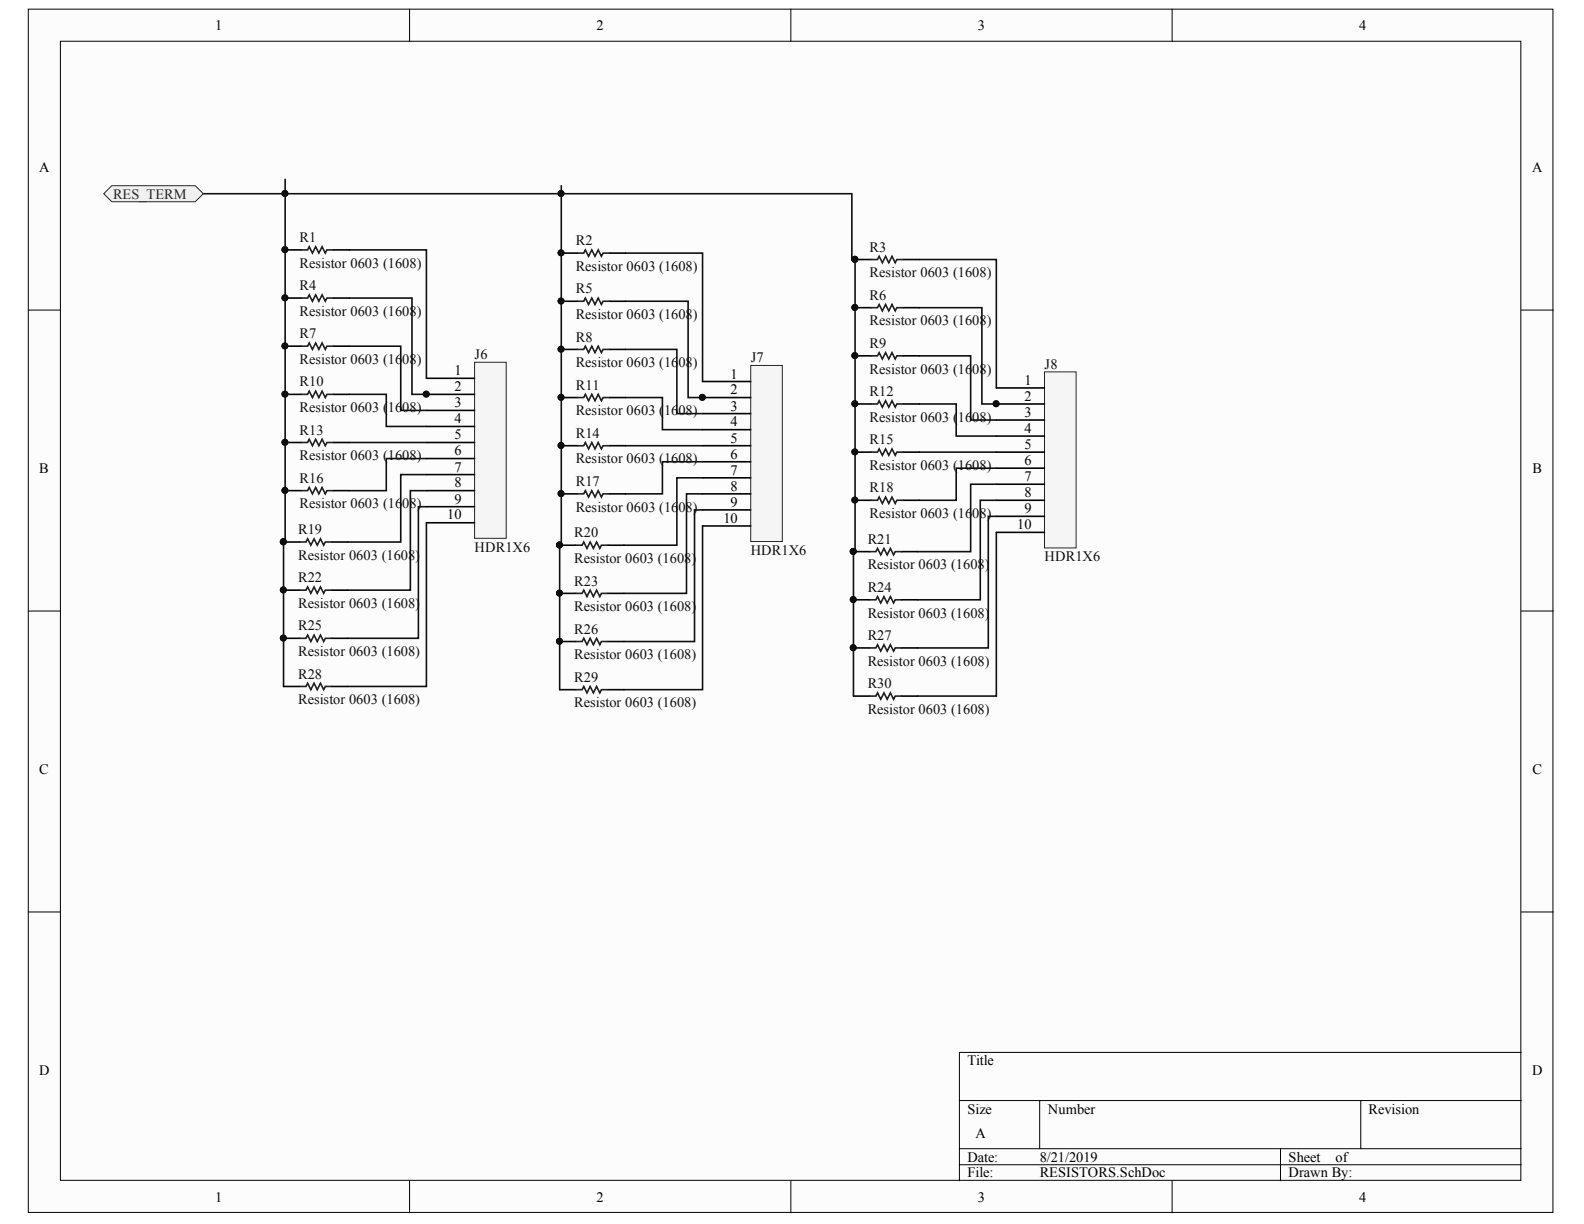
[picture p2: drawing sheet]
<svg xmlns="http://www.w3.org/2000/svg" width="279mm" height="216mm" viewBox="0 0 279 216" stroke-linecap="round" stroke-linejoin="round" font-family="sans-serif">
<defs><g id="words">
<g font-size="2.5">
<text x="38" y="5.3">1</text>
<text x="105.2" y="5.3">2</text>
<text x="172.5" y="5.3">3</text>
<text x="239.7" y="5.3">4</text>
<text x="6.9" y="30.4">A</text>
<text x="270.2" y="30.4">A</text>
<text x="80.2" y="66.2">1</text>
<text x="80.2" y="69">2</text>
<text x="80.2" y="71.8">3</text>
<text x="128.9" y="66.8">1</text>
<text x="128.9" y="69.6">2</text>
<text x="180.7" y="67.9">1</text>
<text x="180.7" y="70.7">2</text>
<text x="80.2" y="74.6">4</text>
<text x="80.2" y="77.5">5</text>
<text x="128.9" y="72.4">3</text>
<text x="128.9" y="75.2">4</text>
<text x="180.7" y="73.5">3</text>
<text x="180.7" y="76.3">4</text>
<text x="6.9" y="83.5">B</text>
<text x="80.2" y="80.3">6</text>
<text x="80.2" y="83.2">7</text>
<text x="128.9" y="78.1">5</text>
<text x="128.9" y="80.9">6</text>
<text x="128.9" y="83.8">7</text>
<text x="180.7" y="79.2">5</text>
<text x="180.7" y="82">6</text>
<text x="270.3" y="83.5">B</text>
<text x="80.2" y="86">8</text>
<text x="80.2" y="88.8">9</text>
<text x="128.9" y="86.6">8</text>
<text x="128.9" y="89.4">9</text>
<text x="180.7" y="84.9">7</text>
<text x="180.7" y="87.7">8</text>
<text x="78.9" y="91.6">10</text>
<text x="127.6" y="92.2">10</text>
<text x="179.4" y="93.3">10</text>
<text x="180.7" y="90.5">9</text>
<text x="6.9" y="136.6">C</text>
<text x="270.3" y="136.6">C</text>
<text x="6.9" y="189.7">D</text>
<text x="170.6" y="187.9">Title</text>
<text x="270.2" y="189.7">D</text>
<text x="170.6" y="196.4">Size</text>
<text x="184.8" y="196.4">Number</text>
<text x="241.4" y="196.4">Revision</text>
<text x="172.1" y="200.7">A</text>
<text x="170.6" y="204.9">Date:</text>
<text x="170.6" y="207.7">File:</text>
<text x="183.4" y="204.9">8/21/2019</text>
<text x="183.4" y="207.7">RESISTORS.SchDoc</text>
<text x="227.3" y="204.9">Sheet</text>
<text x="227.3" y="207.7">Drawn By:</text>
<text x="235.6" y="204.9">of</text>
<text x="38" y="212">1</text>
<text x="105.2" y="212">2</text>
<text x="172.5" y="212">3</text>
<text x="239.7" y="212">4</text>
</g>
<text font-size="2.5" fill="#262626" x="20" y="35.1">RES_TERM</text>
<g font-size="2.5" fill="#0e0e0e">
<text x="52.8" y="42.7">R1</text>
<text x="52.8" y="47.2">Resistor 0603 (1608)</text>
<text x="101.6" y="43.3">R2</text>
<text x="101.6" y="47.8">Resistor 0603 (1608)</text>
<text x="153.4" y="44.4">R3</text>
<text x="52.8" y="51.1">R4</text>
<text x="101.6" y="51.7">R5</text>
<text x="153.4" y="48.9">Resistor 0603 (1608)</text>
<text x="153.4" y="52.9">R6</text>
<text x="52.8" y="55.7">Resistor 0603 (1608)</text>
<text x="52.8" y="59.7">R7</text>
<text x="101.6" y="56.3">Resistor 0603 (1608)</text>
<text x="153.4" y="57.4">Resistor 0603 (1608)</text>
<text x="52.8" y="64.2">Resistor 0603 (1608)</text>
<text x="83.7" y="63.3">J6</text>
<text x="101.6" y="60.3">R8</text>
<text x="101.6" y="64.7">Resistor 0603 (1608)</text>
<text x="132.4" y="63.9">J7</text>
<text x="153.4" y="61.4">R9</text>
<text x="153.4" y="65.9">Resistor 0603 (1608)</text>
<text x="184.3" y="65.1">J8</text>
<text x="52.8" y="68.1">R10</text>
<text x="101.6" y="68.7">R11</text>
<text x="153.4" y="69.8">R12</text>
<text x="52.8" y="72.7">Resistor 0603 (1608)</text>
<text x="52.8" y="76.7">R13</text>
<text x="101.6" y="73.3">Resistor 0603 (1608)</text>
<text x="101.6" y="77.3">R14</text>
<text x="153.4" y="74.4">Resistor 0603 (1608)</text>
<text x="52.8" y="81.1">Resistor 0603 (1608)</text>
<text x="101.6" y="81.7">Resistor 0603 (1608)</text>
<text x="153.4" y="78.4">R15</text>
<text x="153.4" y="82.9">Resistor 0603 (1608)</text>
<text x="52.8" y="85.1">R16</text>
<text x="52.8" y="89.7">Resistor 0603 (1608)</text>
<text x="101.6" y="85.7">R17</text>
<text x="153.4" y="86.8">R18</text>
<text x="52.6" y="94.2">R19</text>
<text x="101.3" y="94.8">R20</text>
<text x="101.6" y="90.3">Resistor 0603 (1608)</text>
<text x="153" y="95.9">R21</text>
<text x="153.4" y="91.4">Resistor 0603 (1608)</text>
<text x="52.6" y="98.7">Resistor 0603 (1608)</text>
<text x="83.7" y="97.3">HDR1X6</text>
<text x="101.3" y="99.3">Resistor 0603 (1608)</text>
<text x="132.4" y="97.9">HDR1X6</text>
<text x="153" y="100.4">Resistor 0603 (1608)</text>
<text x="184.3" y="99">HDR1X6</text>
<text x="52.6" y="102.7">R22</text>
<text x="52.6" y="107.3">Resistor 0603 (1608)</text>
<text x="101.3" y="103.3">R23</text>
<text x="101.3" y="107.8">Resistor 0603 (1608)</text>
<text x="153" y="104.4">R24</text>
<text x="52.6" y="111.2">R25</text>
<text x="101.3" y="111.7">R26</text>
<text x="153" y="109">Resistor 0603 (1608)</text>
<text x="153" y="112.9">R27</text>
<text x="52.6" y="115.7">Resistor 0603 (1608)</text>
<text x="52.6" y="119.7">R28</text>
<text x="101.3" y="116.3">Resistor 0603 (1608)</text>
<text x="153" y="117.4">Resistor 0603 (1608)</text>
<text x="52.6" y="124.2">Resistor 0603 (1608)</text>
<text x="101.3" y="120.3">R29</text>
<text x="101.3" y="124.8">Resistor 0603 (1608)</text>
<text x="153" y="121.4">R30</text>
<text x="153" y="125.9">Resistor 0603 (1608)</text>
</g>
</g></defs>
<g fill="#fcfcfc" stroke="#000" stroke-width=".18">
<path d="M5 1.6h268.9v212.3h-268.9z"/>
<path d="M10.7 7.3h257.6v200.9h-257.6z"/>
</g>
<g fill="none" stroke="#000" stroke-width=".18">
<path d="M72.2 1.6v5.7M139.5 1.6v5.7M206.8 1.6v5.7M5 54.7h5.7M268.3 54.7h5.7M5 107.8h5.7M268.3 107.8h5.7M5 160.9h5.7M268.3 160.9h5.7M169.2 194.1h99.1M183.4 194.1v8.5M240 194.1v8.5"/>
<path d="M268.3 185.6h-99.1v22.7M72.2 208.3v5.6M139.5 208.3v5.6M169.2 202.6h99.1M169.2 205.4h99.1M206.8 208.3v5.6M225.9 202.6v5.7"/>
</g>
<path d="M83.7 63.9h5.6v31.1h-5.6z" fill="#f5f5f5" stroke="#262626" stroke-width=".18"/>
<path d="M75.2 66.7h8.5M75.2 69.6h8.5M75.2 72.4h8.5M75.2 75.2h8.5M75.2 78.1h8.5M75.2 80.9h8.5M75.2 83.7h8.5M75.2 86.5h8.5M75.2 89.4h8.5M75.2 92.2h8.5" fill="none" stroke="#000" stroke-width=".28"/>
<g fill="#0e0e0e" stroke="#0e0e0e" stroke-width=".18">
<circle cx="75.2" cy="69.5" r=".52"/>
<circle cx="50" cy="95.6" r=".52"/>
<circle cx="50.3" cy="34.1" r=".52"/>
</g>
<path d="M35.9 34.2h14.4M50.3 31.6v64h-.3v25.5M61.6 44.1h13.6v22.6M61.6 52.6h11.1v17h2.8M61.6 61.1h9.1v11.3h4.5M61.6 69.6h6.5v5.6h7.1M61.6 78.1h13.6M75.2 80.9h-7.1v5.6h-6.5M75.2 83.7h-4.5v11.9h-9.4M75.2 86.5h-2.8v17.6h-11.1M75.2 89.4h-1.4v23.2h-12.5M75.2 92.2v28.9h-13.9" fill="none" stroke="#0e0e0e" stroke-width=".28"/>
<path d="M18.3 34.2l1.4-1.4h14.7l1.5 1.4-1.5 1.4h-14.7z" fill-rule="evenodd" fill="#f0f0f0" stroke="#262626" stroke-width=".18"/>
<g fill="none" stroke="#000" stroke-width=".28">
<path d="M50.3 44.1h2.8M50.3 52.6h2.8M58.8 44.1h2.8M58.8 52.6h2.8M50.3 61.1h2.8M50.3 69.6h2.8M50.3 78.1h2.8M58.8 61.1h2.8M58.8 69.6h2.8M58.8 78.1h2.8M50 95.6h2.8M50.3 86.5h2.8"/>
<path d="M58.5 95.6h2.8M58.8 86.5h2.8M50 104.1h2.8M50 112.6h2.8M58.5 104.1h2.8M58.5 112.6h2.8M50 121.1h2.8M58.5 121.1h2.8"/>
</g>
<g fill="#0e0e0e" stroke="#0e0e0e" stroke-width=".18">
<circle cx="50.3" cy="44" r=".52"/>
<circle cx="50.3" cy="52.5" r=".52"/>
<circle cx="50.3" cy="61" r=".52"/>
<circle cx="50.3" cy="69.5" r=".52"/>
<circle cx="50.3" cy="78" r=".52"/>
<circle cx="50.3" cy="86.5" r=".52"/>
<circle cx="50" cy="95.6" r=".52"/>
<circle cx="50" cy="104.1" r=".52"/>
<circle cx="50" cy="112.5" r=".52"/>
</g>
<path d="M53.1 44.1h1.2l.2-.6 .6 1.1 .6-1.1 .5 1.1 .6-1.1 .6 1.1 .3-.5h1.1M53.1 52.6h1.2l.2-.6 .6 1.1 .6-1.1 .5 1.1 .6-1.1 .6 1.1 .3-.5h1.1M53.1 61.1h1.2l.2-.6 .6 1.1 .6-1.1 .5 1.1 .6-1.1 .6 1.1 .3-.5h1.1M53.1 69.6h1.2l.2-.6 .6 1.1 .6-1.1 .5 1.1 .6-1.1 .6 1.1 .3-.5h1.1M53.1 78.1h1.2l.2-.6 .6 1.1 .6-1.1 .5 1.1 .6-1.1 .6 1.1 .3-.5h1.1M52.8 95.6h1.2l.3-.6 .5 1.2 .6-1.2 .6 1.2 .5-1.2 .6 1.2 .3-.6h1.1M53.1 86.5h1.2l.2-.5 .6 1.1 .6-1.1 .5 1.1 .6-1.1 .6 1.1 .3-.6h1.1M52.8 104.1h1.2l.3-.6 .5 1.2 .6-1.2 .6 1.2 .5-1.2 .6 1.2 .3-.6h1.1M52.8 112.6h1.2l.3-.6 .5 1.2 .6-1.2 .6 1.2 .5-1.2 .6 1.2 .3-.6h1.1M52.8 121.1h1.2l.3-.6 .5 1.2 .6-1.2 .6 1.2 .5-1.2 .6 1.2 .3-.6h1.1" fill="none" stroke="#1c1c1c" stroke-width=".28"/>
<path d="M132.4 64.5h5.6v31h-5.6z" fill="#f5f5f5" stroke="#262626" stroke-width=".18"/>
<g fill="none" stroke="#000" stroke-width=".28">
<path d="M99 44.6h2.8M99 53.1h2.8M107.5 44.6h2.8M107.5 53.1h2.8M99 70.1h2.8M99 78.6h2.8M99 61.6h2.8M107.5 70.1h2.8M107.5 78.6h2.8M107.5 61.6h2.8M123.9 67.3h8.5M123.9 70.1h8.5"/>
<path d="M123.9 73h8.5M123.9 75.8h8.5M123.9 78.6h8.5M98.7 96.2h2.9M99 87.1h2.8M107.2 96.2h2.8M107.5 87.1h2.8M123.9 81.4h8.5M123.9 84.3h8.5M123.9 87.1h8.5M123.9 89.9h8.5M123.9 92.8h8.5"/>
<path d="M98.7 104.7h2.9M98.7 113.2h2.9M107.2 104.7h2.8M107.2 113.2h2.8M98.7 121.7h2.9M107.2 121.7h2.8"/>
</g>
<g fill="#0e0e0e" stroke="#0e0e0e" stroke-width=".18">
<circle cx="123.9" cy="70.1" r=".52"/>
<circle cx="99" cy="44.6" r=".52"/>
<circle cx="99" cy="53.1" r=".52"/>
<circle cx="99" cy="61.6" r=".52"/>
<circle cx="99" cy="70.1" r=".52"/>
<circle cx="99" cy="78.6" r=".52"/>
<circle cx="99" cy="87.1" r=".52"/>
<circle cx="98.7" cy="96.1" r=".52"/>
<circle cx="98.7" cy="104.6" r=".52"/>
<circle cx="98.7" cy="113.1" r=".52"/>
</g>
<path d="M110.3 44.6h13.6v22.7M110.3 53.1h11.1v17h2.8M110.3 61.6h9.1v11.4h4.5M110.3 70.1h6.5v5.7h7.1M110.3 78.6h13.6M123.9 81.4h-7.1v5.7h-6.5M123.9 84.3h-4.5v11.9h-9.4M123.9 87.1h-2.8v17.6h-11.1M123.9 89.9h-1.4v23.3h-12.5M123.9 92.8v28.9h-13.9" fill="none" stroke="#0e0e0e" stroke-width=".28"/>
<path d="M101.8 44.6h1.2l.3-.5 .5 1.1 .6-1.1 .5 1.1 .6-1.1 .6 1.1 .3-.6h1.1M101.8 53.1h1.2l.3-.5 .5 1.1 .6-1.1 .5 1.1 .6-1.1 .6 1.1 .3-.6h1.1M101.8 61.6h1.2l.3-.5 .5 1.1 .6-1.1 .5 1.1 .6-1.1 .6 1.1 .3-.6h1.1M101.8 70.1h1.2l.3-.5 .5 1.1 .6-1.1 .5 1.1 .6-1.1 .6 1.1 .3-.6h1.1M101.8 78.6h1.2l.3-.5 .5 1.1 .6-1.1 .5 1.1 .6-1.1 .6 1.1 .3-.6h1.1M101.6 96.2h1.1l.3-.6 .5 1.1 .6-1.1 .6 1.1 .5-1.1 .6 1.1 .3-.5h1.1M101.8 87.1h1.2l.3-.6 .5 1.2 .6-1.2 .5 1.2 .6-1.2 .6 1.2 .3-.6h1.1M101.6 104.7h1.1l.3-.6 .5 1.1 .6-1.1 .6 1.1 .5-1.1 .6 1.1 .3-.5h1.1M101.6 113.2h1.1l.3-.6 .5 1.1 .6-1.1 .6 1.1 .5-1.1 .6 1.1 .3-.5h1.1M101.6 121.7h1.1l.3-.6 .5 1.1 .6-1.1 .6 1.1 .5-1.1 .6 1.1 .3-.5h1.1" fill="none" stroke="#1c1c1c" stroke-width=".28"/>
<path d="M184.2 65.6h5.6v31.1h-5.6z" fill="#f5f5f5" stroke="#262626" stroke-width=".18"/>
<g fill="none" stroke="#000" stroke-width=".28">
<path d="M150.8 45.8h2.9M150.8 54.3h2.9M159.3 45.8h2.9M159.3 54.3h2.9M150.8 71.3h2.9M150.8 79.8h2.9M150.8 62.8h2.9M159.3 71.3h2.9M159.3 79.8h2.9M159.3 62.8h2.9M175.7 68.4h8.5M175.7 71.3h8.5"/>
<path d="M175.7 74.1h8.5M175.7 76.9h8.5M175.7 79.8h8.5M150.5 97.3h2.9M150.8 88.2h2.9M159 97.3h2.9M159.3 88.2h2.9M175.7 82.6h8.5M175.7 85.4h8.5M175.7 88.2h8.5M175.7 91.1h8.5M175.7 93.9h8.5"/>
<path d="M150.5 105.8h2.9M150.5 114.3h2.9M159 105.8h2.9M159 114.3h2.9M150.5 122.8h2.9M159 122.8h2.9"/>
</g>
<g fill="#0e0e0e" stroke="#0e0e0e" stroke-width=".18">
<circle cx="175.7" cy="71.2" r=".52"/>
<circle cx="150.8" cy="45.7" r=".52"/>
<circle cx="150.8" cy="54.2" r=".52"/>
<circle cx="150.8" cy="62.7" r=".52"/>
<circle cx="150.8" cy="71.2" r=".52"/>
<circle cx="150.8" cy="79.7" r=".52"/>
<circle cx="150.8" cy="88.2" r=".52"/>
<circle cx="150.5" cy="97.3" r=".52"/>
<circle cx="150.5" cy="105.8" r=".52"/>
<circle cx="150.5" cy="114.2" r=".52"/>
<circle cx="99" cy="34.1" r=".52"/>
<circle cx="50.3" cy="34.1" r=".52"/>
<circle cx="98.7" cy="96.1" r=".52"/>
</g>
<path d="M50.3 34.2h100v11.6h.5v51.5h-.3v25.5M99 32.8v63.4h-.3v25.5M162.2 45.8h13.5v22.6M162.2 54.3h11v17h2.8M162.2 62.8h9v11.3h4.5M162.2 71.3h6.5v5.6h7M162.2 79.8h13.5M175.7 82.6h-7v5.6h-6.5M175.7 85.4h-4.5v11.9h-9.3M175.7 88.2h-2.8v17.6h-11M175.7 91.1h-1.4v23.2h-12.4M175.7 93.9v28.9h-13.8" fill="none" stroke="#0e0e0e" stroke-width=".28"/>
<path d="M153.7 45.8h1.1l.3-.6 .5 1.1 .6-1.1 .6 1.1 .5-1.1 .6 1.1 .3-.5h1.1M153.7 54.3h1.1l.3-.6 .5 1.1 .6-1.1 .6 1.1 .5-1.1 .6 1.1 .3-.5h1.1M153.7 62.8h1.1l.3-.6 .5 1.1 .6-1.1 .6 1.1 .5-1.1 .6 1.1 .3-.5h1.1M153.7 71.3h1.1l.3-.6 .5 1.1 .6-1.1 .6 1.1 .5-1.1 .6 1.1 .3-.5h1.1M153.7 79.8h1.1l.3-.6 .5 1.1 .6-1.1 .6 1.1 .5-1.1 .6 1.1 .3-.5h1.1M153.4 97.3h1.1l.3-.6 .6 1.2 .5-1.2 .6 1.2 .6-1.2 .5 1.2 .3-.6h1.1M153.7 88.2h1.1l.3-.5 .5 1.1 .6-1.1 .6 1.1 .5-1.1 .6 1.1 .3-.6h1.1M153.4 105.8h1.1l.3-.6 .6 1.2 .5-1.2 .6 1.2 .6-1.2 .5 1.2 .3-.6h1.1M153.4 114.3h1.1l.3-.6 .6 1.2 .5-1.2 .6 1.2 .6-1.2 .5 1.2 .3-.6h1.1M153.4 122.8h1.1l.3-.6 .6 1.1 .5-1.1 .6 1.1 .6-1.1 .5 1.1 .3-.5h1.1" fill="none" stroke="#1c1c1c" stroke-width=".28"/>
<use href="#words"/>
</svg>
